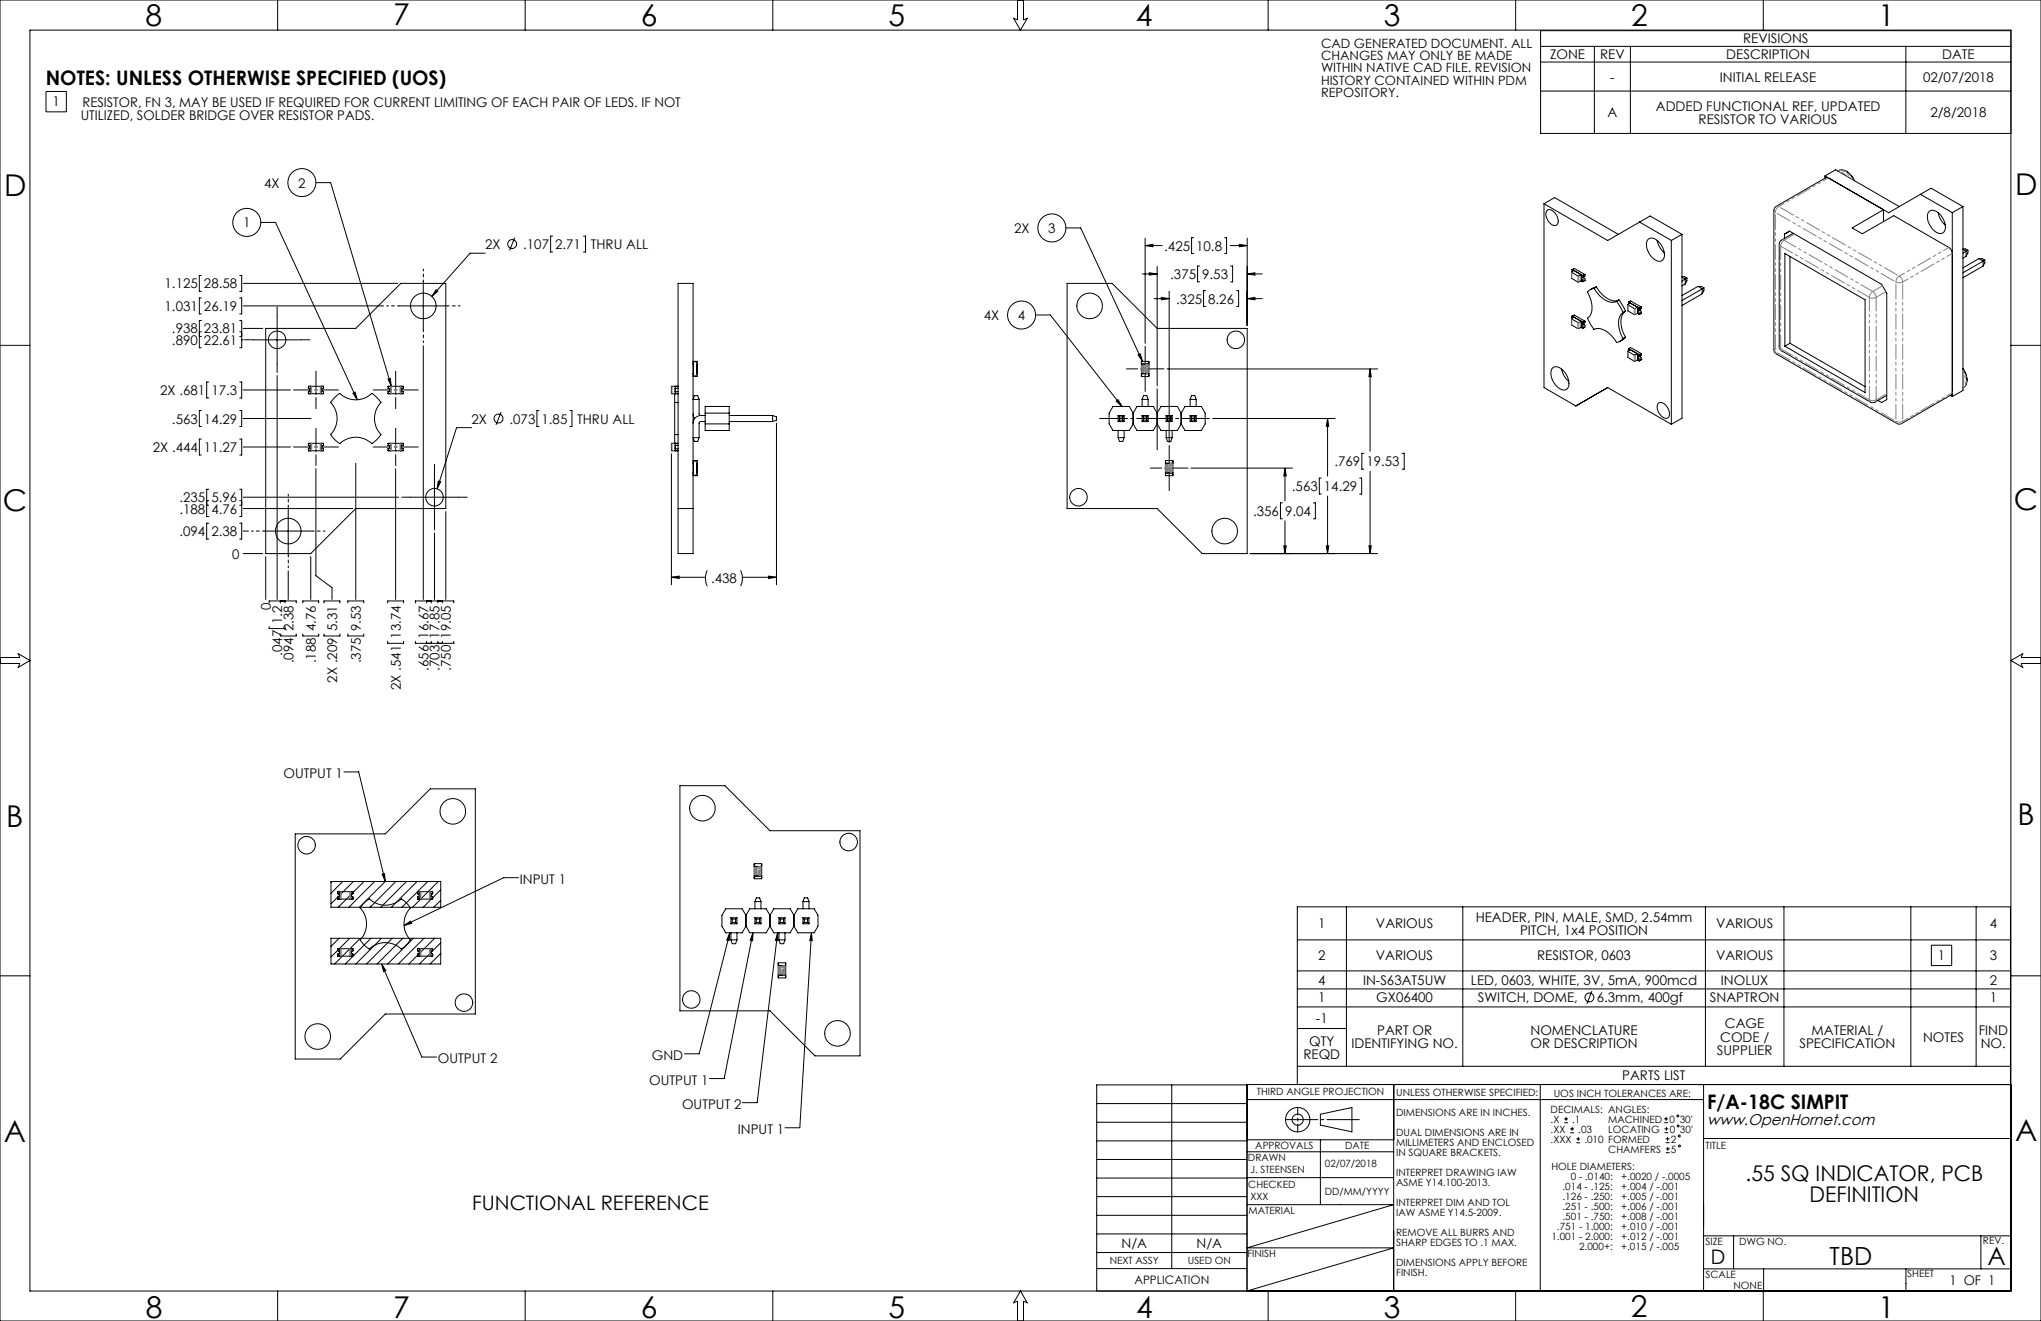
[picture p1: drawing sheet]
<svg xmlns="http://www.w3.org/2000/svg" width="864mm" height="559mm" viewBox="0 0 864 559" stroke-linecap="round" stroke-linejoin="round" font-family="sans-serif">
<defs><g id="words">
<g font-size="12.7">
<text x="61.6" y="10.9">8</text>
<text x="166.3" y="10.6">7</text>
<text x="271.1" y="10.9">6</text>
<text x="375.9" y="10.9">5</text>
<text x="480.7" y="10.9">4</text>
<text x="585.5" y="10.9">3</text>
<text x="690.2" y="10.8">2</text>
<text x="794.7" y="10.9">1</text>
<text x="1.7" y="83">D</text>
<text x="852.6" y="82.4">D</text>
<text x="852.2" y="215.7">C</text>
<text x="1.1" y="216.3">C</text>
<text x="2.7" y="349.7">B</text>
<text x="853.7" y="349.1">B</text>
<text x="1.6" y="483">A</text>
<text x="852.6" y="482.5">A</text>
<text x="61.7" y="557.6">8</text>
<text x="166.4" y="557.6">7</text>
<text x="271.2" y="557.6">6</text>
<text x="375.9" y="557.5">5</text>
<text x="480.7" y="557.6">4</text>
<text x="585.5" y="557.6">3</text>
<text x="690.1" y="557.2">2</text>
<text x="794.7" y="557.6">1</text>
</g>
<g font-size="10.6">
<text x="774.2" y="535.2">TBD</text>
<text x="840.9" y="535.3">A</text>
</g>
<g font-size="9.2">
<text x="738.6" y="499.5">.55 SQ INDICATOR, PCB</text>
<text x="765.7" y="508.6">DEFINITION</text>
</g>
<g font-size="8.5">
<text x="19.4" y="35.8">NOTES: UNLESS OTHERWISE SPECIFIED (UOS)</text>
<text x="722.4" y="469.1">F/A-18C SIMPIT</text>
<text x="199.7" y="511.8">FUNCTIONAL REFERENCE</text>
<text x="723.9" y="534.7">D</text>
</g>
<text font-size="6.6" x="722.4" y="475.9">www.OpenHornet.com</text>
<g font-size="5.6">
<text x="737.6" y="18.4">REVISIONS</text>
<text x="655.9" y="25">ZONE</text>
<text x="677" y="25">REV</text>
<text x="730.4" y="25">DESCRIPTION</text>
<text x="821.8" y="25">DATE</text>
<text x="681.3" y="34.5">-</text>
<text x="727.7" y="34.5">INITIAL RELEASE</text>
<text x="813.7" y="34.5">02/07/2018</text>
<text x="22.2" y="45">1</text>
<text x="34.9" y="45.1">RESISTOR, FN 3, MAY BE USED IF REQUIRED FOR CURRENT LIMITING OF EACH PAIR OF LEDS. IF NOT</text>
<text x="700.6" y="46.8">ADDED FUNCTIONAL REF, UPDATED</text>
<text x="34.2" y="50.8">UTILIZED, SOLDER BRIDGE OVER RESISTOR PADS.</text>
<text x="680.2" y="49.6">A</text>
<text x="718.7" y="52.4">RESISTOR TO VARIOUS</text>
<text x="816.8" y="49.6">2/8/2018</text>
<text x="111.8" y="79.5">4X</text>
<text x="126.2" y="79.4">2</text>
<text x="102.9" y="96.2">1</text>
<text x="429.1" y="98.6">2X</text>
<text x="443.5" y="98.5">3</text>
<text x="205.3" y="105.4">2X</text>
<text x="221.4" y="105.4">.107</text>
<text x="234.9" y="105.4">2.71</text>
<text x="250" y="105.4">THRU ALL</text>
<text x="492.6" y="106">.425</text>
<text x="506.1" y="106">10.8</text>
<text x="495.2" y="118">.375</text>
<text x="508.7" y="118">9.53</text>
<text x="69.6" y="122">1.125</text>
<text x="86.3" y="122">28.58</text>
<text x="69.6" y="131.5">1.031</text>
<text x="86.3" y="131.5">26.19</text>
<text x="497.7" y="128.5">.325</text>
<text x="511.2" y="128.5">8.26</text>
<text x="416.3" y="135.5">4X</text>
<text x="430.7" y="135.4">4</text>
<text x="72.8" y="141.1">.938</text>
<text x="86.3" y="141.1">23.81</text>
<text x="72.8" y="145.9">.890</text>
<text x="86.3" y="145.9">22.61</text>
<text x="67.8" y="167.1">2X .681</text>
<text x="89.4" y="167.1">17.3</text>
<text x="72.8" y="179.2">.563</text>
<text x="86.3" y="179.2">14.29</text>
<text x="199.5" y="179.2">2X</text>
<text x="215.6" y="179.2">.073</text>
<text x="229.1" y="179.2">1.85</text>
<text x="244.2" y="179.2">THRU ALL</text>
<text x="64.7" y="191.2">2X .444</text>
<text x="86.3" y="191.2">11.27</text>
<text x="564.7" y="197.3">.769</text>
<text x="578.2" y="197.3">19.53</text>
<text x="546.7" y="207.8">.563</text>
<text x="560.2" y="207.8">14.29</text>
<text x="75.9" y="212.5">.235</text>
<text x="89.4" y="212.5">5.96</text>
<text x="75.9" y="217.3">.188</text>
<text x="89.4" y="217.3">4.76</text>
<text x="530.2" y="218.2">.356</text>
<text x="543.7" y="218.2">9.04</text>
<text x="75.9" y="226.8">.094</text>
<text x="89.4" y="226.8">2.38</text>
<text x="98.3" y="236.3">0</text>
<text x="300.9" y="246.8">.438</text>
<text x="114.6" y="258.2" transform="rotate(-90 114.6 258.2)">0</text>
<text x="119.4" y="263.9" transform="rotate(-90 119.4 263.9)">1.2</text>
<text x="124.1" y="267.1" transform="rotate(-90 124.1 267.1)">2.38</text>
<text x="133.6" y="267.1" transform="rotate(-90 133.6 267.1)">4.76</text>
<text x="142.6" y="267.1" transform="rotate(-90 142.6 267.1)">5.31</text>
<text x="152.7" y="267.1" transform="rotate(-90 152.7 267.1)">9.53</text>
<text x="169.6" y="270.2" transform="rotate(-90 169.6 270.2)">13.74</text>
<text x="181.3" y="270.2" transform="rotate(-90 181.3 270.2)">16.67</text>
<text x="186" y="270.2" transform="rotate(-90 186 270.2)">17.85</text>
<text x="190.8" y="270.2" transform="rotate(-90 190.8 270.2)">19.05</text>
<text x="119.4" y="277.5" transform="rotate(-90 119.4 277.5)">.047</text>
<text x="124.1" y="280.6" transform="rotate(-90 124.1 280.6)">.094</text>
<text x="133.6" y="280.6" transform="rotate(-90 133.6 280.6)">.188</text>
<text x="152.7" y="280.6" transform="rotate(-90 152.7 280.6)">.375</text>
<text x="181.3" y="283.7" transform="rotate(-90 181.3 283.7)">.656</text>
<text x="186" y="283.7" transform="rotate(-90 186 283.7)">.703</text>
<text x="190.8" y="283.7" transform="rotate(-90 190.8 283.7)">.750</text>
<text x="142.6" y="288.7" transform="rotate(-90 142.6 288.7)">2X .209</text>
<text x="169.6" y="291.8" transform="rotate(-90 169.6 291.8)">2X .541</text>
<text x="119.9" y="329.2">OUTPUT 1</text>
<text x="219.9" y="373.8">INPUT 1</text>
<text x="624.4" y="389.9">HEADER, PIN, MALE, SMD, 2.54mm</text>
<text x="557.8" y="392.7">1</text>
<text x="582.2" y="392.7">VARIOUS</text>
<text x="643.2" y="395.5">PITCH, 1x4 POSITION</text>
<text x="726.1" y="392.7">VARIOUS</text>
<text x="841.9" y="392.7">4</text>
<text x="557.8" y="406.2">2</text>
<text x="582.2" y="406.2">VARIOUS</text>
<text x="650.4" y="406.2">RESISTOR, 0603</text>
<text x="726.1" y="406.2">VARIOUS</text>
<text x="820" y="406.1">1</text>
<text x="841.9" y="406.2">3</text>
<text x="557.8" y="416.6">4</text>
<text x="576.7" y="416.6">IN-S63AT5UW</text>
<text x="622.4" y="416.6">LED, 0603, WHITE, 3V, 5mA, 900mcd</text>
<text x="728.2" y="416.6">INOLUX</text>
<text x="841.9" y="416.6">2</text>
<text x="557.8" y="424.1">1</text>
<text x="582.3" y="424.1">GX06400</text>
<text x="625.3" y="424.1">SWITCH, DOME,</text>
<text x="675.6" y="424.1">6.3mm, 400gf</text>
<text x="723.5" y="424.1">SNAPTRON</text>
<text x="841.9" y="424.1">1</text>
<text x="556.8" y="432.6">-1</text>
<text x="582.7" y="437.8">PART OR</text>
<text x="647.6" y="437.8">NOMENCLATURE</text>
<text x="729.9" y="435">CAGE</text>
<text x="766.5" y="437.8">MATERIAL /</text>
<text x="837.2" y="437.8">FIND</text>
<text x="554" y="442.4">QTY</text>
<text x="571.8" y="443.4">IDENTIFYING NO.</text>
<text x="647.6" y="443.4">OR DESCRIPTION</text>
<text x="727.8" y="440.6">CODE /</text>
<text x="761.4" y="443.4">SPECIFICATION</text>
<text x="813.7" y="440.6">NOTES</text>
<text x="838.1" y="443.4">NO.</text>
<text x="185.3" y="449.7">OUTPUT 2</text>
<text x="275.8" y="448.4">GND</text>
<text x="551.5" y="448">REQD</text>
<text x="726.5" y="446.3">SUPPLIER</text>
<text x="274.7" y="459">OUTPUT 1</text>
<text x="686.4" y="457">PARTS LIST</text>
<text x="288.6" y="469.2">OUTPUT 2</text>
<text x="312.2" y="479.8">INPUT 1</text>
<text x="474.5" y="528">N/A</text>
<text x="506.3" y="528">N/A</text>
<text x="824.9" y="543.4">1 OF 1</text>
</g>
<g font-size="5.4">
<text x="559" y="20.1">CAD GENERATED DOCUMENT. ALL</text>
<text x="559" y="25.4">CHANGES MAY ONLY BE MADE</text>
<text x="559" y="30.6">WITHIN NATIVE CAD FILE. REVISION</text>
<text x="559" y="35.9">HISTORY CONTAINED WITHIN PDM</text>
<text x="559" y="41.1">REPOSITORY.</text>
</g>
<text font-size="4.9" x="480" y="543.2">APPLICATION</text>
<g font-size="4.2">
<text x="531.8" y="463.4">THIRD ANGLE PROJECTION</text>
<text x="590.8" y="463.6">UNLESS OTHERWISE SPECIFIED:</text>
<text x="657.4" y="463.9">UOS INCH TOLERANCES ARE:</text>
<text x="590.8" y="472.1">DIMENSIONS ARE IN INCHES.</text>
<text x="656.1" y="470.7">DECIMALS: ANGLES:</text>
<text x="656.1" y="474.9">.X</text>
<text x="656.1" y="479.2">.XX</text>
<text x="665.2" y="474.9">.1</text>
<text x="667.8" y="479.2">.03</text>
<text x="680.5" y="479.1">LOCATING</text>
<text x="680.5" y="474.9">MACHINED</text>
<text x="706.4" y="474.9">0</text>
<text x="706.5" y="479.1">0</text>
<text x="710.7" y="474.9">30'</text>
<text x="710.8" y="479.1">30'</text>
<text x="531.1" y="486">APPROVALS</text>
<text x="569.2" y="486">DATE</text>
<text x="590.8" y="480.6">DUAL DIMENSIONS ARE IN</text>
<text x="590.8" y="484.8">MILLIMETERS AND ENCLOSED</text>
<text x="656.1" y="483.4">.XXX</text>
<text x="670.4" y="483.4">.010 FORMED</text>
<text x="707" y="483.3">2</text>
<text x="721.6" y="485.9">TITLE</text>
<text x="528" y="491.2">DRAWN</text>
<text x="590.8" y="489">IN SQUARE BRACKETS.</text>
<text x="680.5" y="487.6">CHAMFERS</text>
<text x="707" y="487.6">5</text>
<text x="529.2" y="496.2">J. STEENSEN</text>
<text x="560.6" y="493.7">02/07/2018</text>
<text x="590.8" y="497.5">INTERPRET DRAWING IAW</text>
<text x="656.4" y="494.8">HOLE DIAMETERS:</text>
<text x="528.2" y="502.7">CHECKED</text>
<text x="590.8" y="501.7">ASME Y14.100-2013.</text>
<text x="661.1" y="503.2">.014 - .125:</text>
<text x="664.6" y="499">0 - .0140:</text>
<text x="686" y="499">+.0020 / -.0005</text>
<text x="686" y="503.2">+.004 / -.001</text>
<text x="529.2" y="507.7">XXX</text>
<text x="560.6" y="505.4">DD/MM/YYYY</text>
<text x="661.1" y="507.5">.126 - .250:</text>
<text x="686" y="507.5">+.005 / -.001</text>
<text x="528.3" y="513.4">MATERIAL</text>
<text x="590.8" y="510.2">INTERPRET DIM AND TOL</text>
<text x="590.8" y="514.4">IAW ASME Y14.5-2009.</text>
<text x="661.1" y="511.7">.251 - .500:</text>
<text x="661.1" y="515.9">.501 - .750:</text>
<text x="686" y="511.7">+.006 / -.001</text>
<text x="686" y="515.9">+.008 / -.001</text>
<text x="658.8" y="520.2">.751 - 1.000:</text>
<text x="686" y="520.2">+.010 / -.001</text>
<text x="590.8" y="522.9">REMOVE ALL BURRS AND</text>
<text x="590.8" y="527.1">SHARP EDGES TO .1 MAX.</text>
<text x="656.4" y="524.4">1.001 - 2.000:</text>
<text x="686" y="524.4">+.012 / -.001</text>
<text x="721.6" y="526.5">SIZE</text>
<text x="735.8" y="526.5">DWG NO.</text>
<text x="839" y="526.4">REV.</text>
<text x="527.8" y="531.8">FINISH</text>
<text x="668.2" y="528.6">2.000+:</text>
<text x="686" y="528.6">+.015 / -.005</text>
<text x="469.5" y="534.8">NEXT ASSY</text>
<text x="502.6" y="534.8">USED ON</text>
<text x="590.8" y="535.6">DIMENSIONS APPLY BEFORE</text>
<text x="590.8" y="539.8">FINISH.</text>
<text x="721.6" y="540.5">SCALE</text>
<text x="733.5" y="545.3">NONE</text>
<text x="807" y="540.3">SHEET</text>
</g>
</g></defs>
<g fill="none" stroke="#000" stroke-width=".42">
<path d="M0 0h863.6v558.8h-863.6zM12.7 12.7h838.2v533.4h-838.2zM117.5 0v12.7M222.2 0v12.7M327 0v12.7M430.5 0v8.4l-1.7-.7 3 5 2.9-5-1.6 .7v-8.4M536.6 0v12.7M641.3 0v12.7M651.9 19.6h199M674.6 19.6v36.8M689.9 19.6v36.8M746.1 0v12.7"/>
<path d="M806.4 19.6v36.8M850.9 13h-199v43.4h199M19.5 38.7h8.6v8.6h-8.6zM651.9 38.5h199M651.9 26.2h199M133.7 77.3h6.2l25.7 86.1M772.2 74.4v1M772.2 74.4l26.9 15.6 13.5-7.8M772.2 74.4l4.5-2.6 26.9 15.6M773.6 75.2l-1-.1-21 12.2-1 1.2v59.5l.3 1 .7 .7 51.7 29.7 1.1-.1 21.2-12.3 .5-.9M779.7 71.9h-1.2l-.9 .5M779.9 71.9a7.3 7.3 0 0 1 4.6 4.4"/>
<path d="M781 72.3l1.8 1.3 1.8 2.8M110.3 94.1h6.3l34.6 75M233.8 99.9h-.8v6.7h.8M246.9 99.9h.9v6.7h-.9M451 96.4h6.3l26.1 56.5M653.3 86.2v77.7l13.5 7.8 13.5-7.8M653.3 86.2l27 15.5 13.4-7.8M653.3 86.2l4.5-2.6 26.9 15.5M654.5 89.1a2.53 2.53 0 0 1 3.7 1.3 3.8 3.8 0 0 1 .4 4.9 4.2 4.2 0 0 1-4.5-4.1v-1.2zM693.7 93.9l13.5 7.8M693.7 93.9l4.5-2.5 13.5 7.7M711.7 99.1l-4.5 2.6"/>
<path d="M711.7 99.1v77.8l-4.5 2.6M758.8 98.7l-4.9 2.8-1.1 1.5v43.9l.3 .8 .8 .7 37.5 21.7 1.5 .2 5.4-3M797 93.7v-5l-13.3 7.7 4.3 2.5 13.3-7.7 23.4 13.5a3.2 3.2 0 0 1 1.4 2.5M812.6 82.2l13.5 7.8M812.6 82.2l4.5-2.6 13.5 7.8M816.4 89.3a3.9 3.9 0 0 1 4.9 1.9 5.8 5.8 0 0 1 1 7.2 3.8 3.8 0 0 1-4.9-1.8 5.9 5.9 0 0 1-1-7.3zM820.1 90l1.3 3.2 1.7 2M826.1 90v77.7M830.6 87.4l-4.5 2.6M830.6 87.4v77.8l-4.5 2.5M85.2 116.5h-.9v6.8h.9M101.4 116.5h.9v6.8h-.9"/>
<path d="M102.9 119.9h65.4M179.1 119.2v20.4M205.3 107.1h-6.4l-16.2 18.3M217.8 100.5l-2.2 5.4M286.9 119.9h6.4v114.3h-6.4zM451.5 119.9h19.1l19 19h38.1v95.3h-19l-19.1-19.1h-38.1zM483.3 115.9h6.3M484.5 103.9l3.3-.5v1zM484.5 100.7v44.5M484.5 103.9h7.3M486.3 115.4l3.3 .5-3.3 .5zM489.6 112.7v50.5"/>
<path d="M505 100.5h-.8v6.7h.8M507.6 112.5h-.9v6.7h.9M518.2 100.5h.8v6.7h-.8M520.5 103.9h7.2M520.7 112.5h.8v6.7h-.8M524.4 103.4l3.3 .5-3.3 .5zM527.7 100.7v37M527.7 115.9h6.4M527.7 115.9l3.3-.5v1zM665 115.1v2.7l2.6 1.5 1.4-.5M665.2 114.1l.7 .3M665.2 114.1v.6"/>
<path d="M665.2 114v.1M665.2 114l4.5 2.6M665.2 114l.9-.5 4.5 2.6M665.9 114.4l-.9 .7 2.7 1.7 1.3-.6M665.9 114.4l3.1 1.8M669 116.2v2.6M669 116.2l.7 .5M669 116.2l.7 .4M669 118.7l.7 .5M669.7 117.3a.58 .58 0 0 0-.5 .6 .58 .58 0 0 0 .5 .6M669.7 117.3l-.2-.1a.76 .76 0 0 0 .2 1.3M669.7 116.6v.7"/>
<path d="M669.7 118.5v.7M670 117.2l.6 .8M670.1 117.1l.5 .9M670.6 118.7h.1M670.6 116.1v.7l-.9 .5M670.6 116.1v.1M670.6 118h.1M670.6 116.1l-.9 .5M670.6 118.7l-.9 .5M670.6 118v.6M670.6 116.2l-.9 .5M670.6 118.6l-.9 .5-.7-.4"/>
<path d="M670.6 118l-.9 .5M697.6 101a4.5 4.5 0 0 1 5.5 3 4.8 4.8 0 0 1 0 6.3 5 5 0 0 1-5.5-3.4 5 5 0 0 1 0-5.9zM701.2 101.7a9.2 9.2 0 0 0 3 5.2M707.2 101.7v77.8M711.7 117l1.1 .1 1 .5M711.7 117.3l1.4 .7M713.1 118l-1.4 .9M713.1 118v2.1M713.8 117.6l-.7 .4M713.8 117.6v1.2l-.7 1.3M755.1 100.9v-1.8l2.1-1.3 39 22.5 2.1 3.7v45.1l-2.1 1.2-1.6-.9M755.2 107.2l34 19.6v39.3l-34-19.7z"/>
<path d="M757.4 108.5v36.7M830.6 105.5l1.3 .8M830.6 105.3h1.1l1 .6M831.9 106.3l-1.3 .8M831.9 106.3v2.1M831.9 108.4l-1.3 .8M832.7 105.9l-.8 .4M832.7 105.9v1.1l-.8 1.4M837.3 109.4l1.8 1.1M837.3 109.4l-6.7 3.9M837.3 109.4l1.5 .1 1 .5M839.1 110.5l-8.5 4.9"/>
<path d="M839.1 110.5v2M839.1 112.5l-8.5 5M839.8 110v1.2l-.7 1.3M839.8 110l-.7 .5M85.2 126h-.9v6.8h.9M85.2 135.6h-.9v11.5h.9M101.4 126h.9v6.8h-.9M101.4 135.6h.9v11.5h-.9M102.9 129.4h59.4M102.9 138.9h8.3M112.4 138.9h38.1l19.1-19h19v95.2h-38.1l-19 19.1h-19.1zM117.3 133.6v20.3"/>
<path d="M168.9 129.4h20.4M184.5 122.6l.8 .6-2.6 2.2zM438.2 133.2h6.2l30.3 38.7M488.4 126.3h6.3M491.4 125.8l3.3 .5-3.3 .5zM494.7 123.2v64M510.1 122.9h-.8v6.8h.8M523.2 122.9h.9v6.8h-.9M527.7 126.3h6.4M527.7 126.3l3.3-.5v1zM665 134.8l.1 2.7 2.6 1.5 1.3-.5M665.2 133.7l.7 .4"/>
<path d="M665.2 133.7h.1M665.2 133.7v.7M665.2 134.4l.1 .1M665.2 133.7l4.5 2.6M665.2 133.7l.9-.5 4.5 2.6M665.9 134.1l-.9 .7 2.7 1.7 1.3-.6M665.9 134.1l3.1 1.8M669 135.9v2.6M669 136l.7 .3M669 138.4l.7 .5M669.7 137h.1M669.7 137l-.5 .3 .5 .9"/>
<path d="M669.7 138.2h.1M669.7 137v-.1a.62 .62 0 0 0-.6 .7 .62 .62 0 0 0 .6 .6M669.7 138.9h.1M669.7 136.3v.7M669.7 138.2v.7M670.1 136.8l.5 .9zM670.6 135.9h.1M670.6 135.8v.7l-.9 .5M670.6 137.7h.1M670.6 135.9l-.9 .4M670.6 137.7v.7l-.9 .5M670.6 137.7l-.9 .5"/>
<path d="M671.7 123.6a10.2 10.2 0 0 1 1 10l-1 1 2.7 4.7M671.7 123.5v.1M674.4 122l-1.5 .5-1.2 1M674.4 122h.1M674.4 139.3h.1M674.5 122a10.2 10.2 0 0 0 8.1 5.9l1.4-.4M674.5 139.3a7.3 7.3 0 0 1 8.1 3.5l1.4 2.1 1.2-.4 1.6-1.2M675.5 121.4l-2.6 1.1M675.5 121.4l-1.1 .6M675.5 121.4h.1M675.5 121.4a10.4 10.4 0 0 0 8.1 5.9l1.4-.4M675.5 121.4l-1 .6"/>
<path d="M684 127.5h.1M684 127.5l2.8 4.7M685 126.9l-1 .6M685 126.9h.1M685.1 126.9l2.7 4.7M685.1 126.9l-1.1 .6M686.8 132.3a6.4 6.4 0 0 0-1.5 7.6l1.5 3.4M686.8 132.2v.1M687.8 131.7a6.6 6.6 0 0 0-1.5 7.6l1.5 3.4M687.8 131.6l-1 .6M687.8 131.7l-1 .6M687.8 131.6v.1"/>
<path d="M688.8 128.9l.1 2.7 2.7 1.5 1.3-.6M689 127.8h.1M689 128.5h.1M689.1 127.8l.7 .4M689.1 127.8l-.1 .7M689.1 128.5l.1 .1M689.1 127.8l4.5 2.6M689.1 128.4l.1 .2M689.1 127.8l.8-.5 4.5 2.6M689.8 128.2l-1 .7 2.8 1.6 1.3-.5M689.8 128.2l3.8 2.2M692.9 130v2.5"/>
<path d="M692.9 130h.1M692.9 132.5l.7 .4M692.9 130l.7 .4M693.6 131.1l-.5 .3 .5 .9M693.6 131.1h.1M693.6 132.3h.1M693.6 131.1l-.1-.1a.62 .62 0 0 0-.6 .7 .62 .62 0 0 0 .7 .6M693.6 132.9h.1M693.6 130.4v.7M693.6 132.3v.6M693.9 130.9l.5 .9M694.4 129.9h.1"/>
<path d="M694.4 129.9v.7l-.8 .5M694.4 131.8h.1M694.4 129.9l-.8 .5M694.4 131.8v.7l-.8 .4M694.4 131.8l-.8 .5M713.1 120.1l-1.4 .8M718.4 121.1l1.8 1.1M718.4 121.1l-6.7 3.9M718.4 121.1l1.6 .1 1 .6M720.2 122.2l-8.5 4.9M720.2 122.2v2.1M720.2 124.3l-8.5 4.9"/>
<path d="M721 121.8l-.8 .4M721 121.8v1.1l-.8 1.4M0 146.1h12.7M84.3 140.4h.9M84.3 142.3h.9M101.4 140.4h.9M101.4 142.3h.9M102.1 143.8h.8M107.1 143.8h20.3M117.3 158.9v94.7M179.1 146.3v107.3M293.3 152.9h1.8v1.2"/>
<path d="M293.3 158h.1M293.3 154.1h.1M293.4 153h1.5v6.1h-1.5zM294.9 158h.2M294.9 154.1h.2M295.1 158v1.2h-1.8M295.1 154.1v3.9M481.5 150.1l1-.5 .9 3.3zM483 153.2l.1 .5 .6 .4M483 158h3.1M483 152.9h3.1v6.3h-3.1zM483 154.1h3.1"/>
<path d="M483.7 158l-.6 .4-.1 .5M485.4 158l.5 .3 .2 .6M486.1 153.2l-.2 .6-.5 .3M493.7 156.1h89.2M579.7 156.1v34.8M579.7 156.1l.5 3.2h-1zM656.8 155.8a2.96 2.96 0 0 1 4.3 .6 6.5 6.5 0 0 1 2 8.1 3.2 3.2 0 0 1-4.4-1.1 6.8 6.8 0 0 1-1.9-7.6zM660.8 156.1a8.6 8.6 0 0 0 3 5.3M687.8 142.7l-2.3 1.6M687.8 142.7h.1M687.8 142.7l-1 .6M688.8 148.6v2.6l2.7 1.6 1.4-.6"/>
<path d="M689 148.2h.1M689.1 147.5l.7 .4M689.1 147.5l4.5 2.6M689.1 148.2l.1 .1M689.1 147.5l-.1 .7M689.1 148.2h.1M689.1 147.5l.8-.5 4.5 2.6M689.8 147.9l-1 .8 2.7 1.5 1.4-.5M689.8 147.9l3.1 1.8M692.9 152.2h.1M692.9 149.7v2.5M692.9 149.7l.7 .4"/>
<path d="M692.9 149.7h.1M692.9 152.2l.7 .4M693.6 150.8l-.5 .3 .5 .8M693.6 150.8h.1M693.6 151.9h.1M693.6 150.7h-.1a.6 .6 0 0 0-.5 .7 .6 .6 0 0 0 .6 .5M693.6 150.1v.7M693.6 151.9v.7M693.9 150.6l.5 .9zM694.4 152.2h.1M694.4 149.6v.7l-.8 .5M694.4 149.6l-.8 .5"/>
<path d="M694.4 151.4h.1M694.4 151.4v.7M694.4 151.4l-.8 .5M694.4 152.1l-.8 .5M757.4 145.2l-2.2 1.2M757.4 145.2l31.8 18.3M830.6 155.9l1.5 3.1 .2 2.1M830.6 156.1a7.6 7.6 0 0 1 1.5 6.2M850.9 146.1h12.7M85.2 173.7h-.9v6.7h.9M88.3 161.6h-.8v6.7h.8M101.4 161.6h.9v6.7h-.9"/>
<path d="M101.4 173.7h.9v6.7h-.9M102.9 177h28.7M102.9 165h20M130.5 165.7v.8h5.3M130.5 164.3h.1M130.5 165.7h.1M130.5 164.3a.72 .72 0 0 1 .7 .7 .72 .72 0 0 1-.7 .7M131.5 163.4v3.1M135.8 163.4h-5.3v.9M135.8 163.4h1.1v.9M135.9 163.4v3.1M136.8 164.3a.72 .72 0 0 0-.7 .7 .72 .72 0 0 0 .7 .7"/>
<path d="M136.8 164.3h.1M136.8 165.7h.1M136.9 165.7v.8h-1.1M143.8 166.4l-2.2 1.7-1.7 2.2a9.8 9.8 0 0 1 0 13.5M143.8 166.4h.1M143.8 166.4a9.7 9.7 0 0 0 13.5 0M149.3 166.3l.9-.4 1 3.2zM157.3 166.4h.1M157.3 166.4l2.2 1.7 1.6 2.2a9.9 9.9 0 0 0 0 13.5M164.2 160.4l.9-.3 .5 3.3zM164.2 165.7v.8h1.1h5.3v-.8M164.2 164.3a.72 .72 0 0 1 .8 .7 .72 .72 0 0 1-.8 .7"/>
<path d="M164.2 165.7h.1M164.2 164.3h.1M165.2 163.4v3.1M165.6 163.4h-1.4v.9M165.6 163.4h5v.9M169.6 163.4v3.1M170.6 164.3a.72 .72 0 0 0-.7 .7 .72 .72 0 0 0 .7 .7M170.6 163.4h.1M170.6 166.5h.1M212 174.3l-2.1 5.4M228 173.7h-.8v6.7h.8M241.1 173.7h.9v6.7h-.9"/>
<path d="M285.5 170.3v13.5M285.5 166.5v3.8M285.5 170.3h1.4M285.5 170.3h.1M285.7 164.3v1.4M285.7 164.3h1.2M285.7 165.7h1.2M285.7 165.7v.8M285.7 163.4v.9M286.9 163.4h-2.8v3.1h2.8M293.3 175l.6 2M293.8 167.4h1.4l.6 1.5h-2.5z"/>
<path d="M295.8 168.9v6.1l.3 .6 .4 .2M296.5 175.8a3.3 3.3 0 0 0-3.2 3.2M296.5 175.8h1.9M298.4 178.3h-2l-.5 .5-.1 6.3M298.4 179.3h10.1M298.4 171.9h10.1v10.2h-10.1zM298.4 174.8h10.1M308.5 175.8h18.4M308.5 178.3h18.4M326.9 175.8v2.5M326.9 175.8l1.6 .6v1.3l-1.6 .6M328.5 179v68.4"/>
<path d="M472.3 169.7l.8-.6 1.6 2.8zM473.1 175.8h2.6M473.1 178.3h2.6M473.1 175.8l.6 .6M473.1 175.8v2.5M473.7 177.7h1.4M473.7 176.4h1.4M473.7 177.7l-.6 .6M473.7 176.4v1.3M475.1 177.7l.6 .6M475.1 176.4v1.3M475.7 175.8v2.5"/>
<path d="M475.7 175.8l-.6 .6M479.5 174.8l-1.7-2.9h-6.9l-1.6 2.9v4.5l1.6 2.8h6.9l1.7-2.8M479.5 174.8l1.6-2.9h6.9l1.6 2.9M479.5 179.3l1.6 2.8h6.9l1.6-2.8M479.5 174.8v4.5M483.3 175.8h2.5M483.3 178.3h2.5M483.3 168.9h2.5M483.3 168.9l.5-1.5h1.4l.6 1.5M483.3 168.9v3M483.3 175.8v2.5M483.3 175.8l.5 .6"/>
<path d="M483.8 177.7h1.4M483.8 176.4h1.4M483.8 176.4v1.3M483.8 177.7l-.5 .6M485.2 176.4v1.3M485.2 177.7l.6 .6M485.8 175.8l-.6 .6M485.8 168.9v3M485.8 175.8v2.5M489.6 174.8v4.5M489.6 174.8l1.6-2.9h7l1.6 2.9M489.6 179.3l1.6 2.8h7l1.6-2.8"/>
<path d="M493.4 175.8h2.6M493.4 178.3h2.6M493.4 175.8v2.5M493.4 175.8l.6 .6M494 177.7h1.4M494 176.4h1.4M494 177.7l-.6 .6M494 176.4v1.3M495.4 177.7l.6 .6M495.4 176.4v1.3M496 175.8v2.5M496 175.8l-.6 .6"/>
<path d="M499.8 174.8l1.6-2.9h6.9l1.6 2.9v4.5l-1.6 2.8h-6.9l-1.6-2.8M499.8 174.8v4.5M503.6 175.8h2.5M503.6 178.3h2.5M503.6 168.9h2.5M503.6 168.9l.6-1.5h1.4l.5 1.5M503.6 175.8l.6 .6M503.6 168.9v3M503.6 175.8v2.5M504.2 176.4v1.3M504.2 177.7h1.4M504.2 176.4h1.4"/>
<path d="M504.2 177.7l-.6 .6M505.6 176.4v1.3M505.6 177.7l.5 .6M506.1 175.8l-.5 .6M506.1 168.9v3M506.1 175.8v2.5M513.1 177h51.8M561.7 177v24.4M561.7 177l.5 3.3h-1zM680.3 163.9l26.9 15.6M680.3 163.9l-9 5.2M701.6 170.7a2.52 2.52 0 0 1 3.6 1.2 3.7 3.7 0 0 1 .5 4.9 4.1 4.1 0 0 1-4.5-4.1v-1.2z"/>
<path d="M825.2 167.3l.9 .4M830.9 163.9l-.3 .2M832.1 162.4l-1.2 1.5M85.2 185.7h-.9v6.8h.9M101.4 185.7h.9v6.8h-.9M102.9 189.1h20M130.5 189.8v.9h5.3M130.5 188.4h.1M130.5 188.4a.72 .72 0 0 1 .7 .7 .72 .72 0 0 1-.7 .7M130.5 189.8h.1M130.5 190.6h1M131.5 187.5v3.2"/>
<path d="M133.7 198.3v45.3l6.8 5v5M135.8 187.5h-5.3v.9M135.8 187.5l1.1 .1v.8M135.9 187.5v3.2M135.9 190.6h1M136.8 188.4a.72 .72 0 0 0-.7 .7 .72 .72 0 0 0 .7 .7M136.8 188.4h.1M136.8 189.8h.1M136.9 189.8l-.1 .9h-1M139.9 183.8l1.7 2.1 2.2 1.7M139.9 183.8h.1M143.8 187.6h.1"/>
<path d="M143.8 187.6a9.8 9.8 0 0 1 13.5 0M150.5 196v57.6M157.3 187.6h.1M161.1 183.8l-1.6 2.1-2.2 1.7M161.1 183.8h.1M164.2 188.4v-.9l6.4 .1v.8M164.2 189.8v.9l6.4-.1M164.2 188.4a.72 .72 0 0 1 .8 .7 .72 .72 0 0 1-.8 .7M164.2 188.4h.1M164.2 189.8h.1M164.2 190.6h1M165.2 187.5v3.2"/>
<path d="M167.4 198.3v55.3M169.6 187.5v3.2M170.6 188.4a.72 .72 0 0 0-.7 .7 .72 .72 0 0 0 .7 .7M170.6 189.8v.8h-1M170.6 187.5v.1M199.5 180.9h-6.3l-8.2 25.9M284.1 191.9v55.5M285.5 183.8v3.7M285.5 183.8h1.4M285.5 183.8h.1M285.7 188.4v1.4M285.7 188.4h1.2"/>
<path d="M285.7 189.8h1.2M285.7 190.6h1.2M285.7 189.8v.9M285.7 187.5v.9M286.9 187.6l-2.8-.1v3.2h2.8M293.3 194.8h1.8v1.2M293.3 196h.1M293.3 185.1h2.5l-.6 1.6h-1.4zM293.4 194.9h1.5v6.2h-1.5zM294.9 196h.2M295.1 196v4M473.1 185.1h2.6"/>
<path d="M473.1 185.1l.6 1.6h1.4l.6-1.6M473.1 182.1v3M475.7 182.1v3M493.1 195.2l.2 .6 .6 .2M493.1 194.8h3.2v6.4h-3.2zM493.1 196h3.2M493.4 185.1h2.6M493.4 185.1l.6 1.6h1.4l.6-1.6M493.4 182.1v3M496 182.1v3M496.3 195.2l-.2 .6-.6 .2M503.9 198h43"/>
<path d="M543.7 198l.5 3.3h-1zM543.7 198v13.9M577.1 191.8h-.9v6.7h.9M579.7 199.4v34.8M593.3 191.8h.8v6.7h-.8M87.5 211.8h.8M87.5 213.7h.8M88.3 207h-.8v11.5h.8M101.4 207h.9v11.5h-.9M101.4 211.8h.9M101.4 213.7h.9M102.9 210.3h65.8"/>
<path d="M102.9 215.1h46.4M122 214.5v20.3M173.7 210.3h20.3M183.8 200.2v20.3M185.5 203.5l.9 .3-1.4 3zM188.6 216.4v37.2M286.9 215.1h6.4M293.3 200h.1M294.9 200h.2M295.1 200v1.2h-1.8M493.1 200h3.2M493.9 200l-.6 .2-.2 .6"/>
<path d="M495.5 200l.6 .2 .2 .6M542.6 212.7h-.8v6.8h.8M555.7 212.7h.9v6.8h-.9M559.1 202.2h-.9v6.8h.9M561.7 209.8v24.4M575.3 202.2h.9v6.8h-.9M88.3 221.3h-.8v6.7h.8M101.4 221.3h.9v6.7h-.9M102.9 224.6h2.2M102.9 234.2h8.3M111.8 224.6h20.3M112.4 235.4v18.2"/>
<path d="M131.5 235.4v18.2M183.8 225.5v28.1M529 234.2h53.9M543.2 230.9h1l-.5 3.3zM543.7 220.3v13.9M561.2 230.9h1l-.5 3.3zM579.2 230.9h1l-.5 3.3zM113.9 255.1v-.9h11.4v.9M118.6 254.2v.9M120.6 254.2v.9M122 241.5v12.1M128.1 255.1v-.9h6.8v.9"/>
<path d="M137.1 255.1v-.9h6.7v.9M147.2 255.1v-.9h6.7v.9M164 255.1v-.9h6.8v.9M175.8 255.1v-.9h16.2v.9M180.5 254.2v.9M182.5 254.2v.9M185.3 254.2v.9M187.2 254.2v.9M284.1 244.2h14.4M284.1 244.2l3.3-.5v1zM299.3 241.3a7.6 7.6 0 0 0 0 6.7M313.3 241.3a7.6 7.6 0 0 1 0 6.7"/>
<path d="M314.1 244.2h14.4M325.2 243.7l3.3 .5-3.3 .5zM0 278.1h8.3l-.7-1.6 5.1 2.9-5.1 3 .7-1.7h-8.3M113.9 265v.9h6.7v-.9M118.6 268.1v.9h6.7v-.9M128.1 268.1v.9h6.8v-.9M137.1 268.1v.9h6.7v-.9M147.2 268.1v.9h6.7v-.9M164 271.3v.8h6.8v-.8M175.8 271.3v.8h16.2v-.8M180.5 271.3v.8M182.5 271.3v.8"/>
<path d="M185.3 271.3v.8M187.2 271.3v.8M863.6 278.1h-8.4l.7-1.6-5 2.9 5 3-.7-1.7h8.4M145.5 326.5h6.3l11.2 46.4M287.7 332.4h19l19.1 19h38.1v95.3h-19.1l-19-19.1h-38.1zM124.9 352.7h38.1l19.1-19h19v95.2h-38.1l-19 19.1h-19.1zM140.1 372.9h46.4v10.9h-46.4zM140.5 372.9l-.4 .5M143 378.1a.71 .71 0 0 1 .7 .7 .71 .71 0 0 1-.8 .7v.8h5.4M143 378a.74 .74 0 0 1 .7 .8 .74 .74 0 0 1-.7 .7M143 377.2h.1M144 377.2v3.1"/>
<path d="M145 372.9l-4.9 5M148.3 377.2h-5.4l.1 .9M148.3 377.2h1.1v.9M148.3 377.2v3.1M149.3 378.1a.71 .71 0 0 0-.7 .7 .71 .71 0 0 0 .7 .7M149.3 378a.74 .74 0 0 0-.7 .8 .74 .74 0 0 0 .7 .7M149.3 378.1h.1M149.3 379.5h.1M149.4 379.5v.8h-1.1M149.5 372.9l-9.4 9.4M154 372.9l-10.9 10.9M158.5 372.9l-10.9 10.9"/>
<path d="M161.7 369.8l1-.2 .3 3.3zM163 372.9l-10.9 10.9M167.5 372.9l-10.9 10.9M172 372.9l-10.9 10.9M176.5 372.9l-10.9 10.9M176.7 379.5v.8h1.1M176.7 378.1h.1M176.7 379.5h.1M176.7 378.1a.71 .71 0 0 1 .7 .7 .71 .71 0 0 1-.7 .7M176.7 378a.74 .74 0 0 1 .8 .8 .74 .74 0 0 1-.8 .7M177.7 377.2v3.1M177.8 377.2h4.2"/>
<path d="M177.8 377.2h-1.1v.9M181 372.9l-10.9 10.9M182 377.2h1.1v.9M182.1 377.2v3.1M183.1 378.1a.71 .71 0 0 0-.7 .7 .71 .71 0 0 0 .7 .7M183.1 378a.74 .74 0 0 0-.8 .8 .74 .74 0 0 0 .8 .7M183.1 378.1h.1M183.1 379.5h.1M183.1 379.5v.8h-1.1M185.5 372.9l-10.9 10.9M186.5 376.4l-7.4 7.4M219.4 371.3h-6.3l-42.1 20.2"/>
<path d="M319.1 365.7l.2 .6 .6 .2M319.1 365.3h3.2v6.4h-3.2zM319.1 370.5h3.2M319.1 366.5h3.2M319.9 370.5l-.6 .3-.2 .5M321.5 370.5l.7 .4 .1 .4M322.3 365.7l-.2 .6-.6 .2M140.1 396.9h46.4v10.9h-46.4zM143 380.3h.1M143.5 396.9l-3.4 3.4M148 396.9l-7.9 7.9M152.4 397.6l1.7 2.1 2.1 1.8"/>
<path d="M152.4 397.6h.1M152.5 396.9l-10.9 10.9M156.2 380.2l-2.1 1.7-1.7 2.1a9.9 9.9 0 0 1 0 13.6M156.2 380.2h.1M156.3 380.2a9.8 9.8 0 0 0 13.5 0M157 396.9l-10.9 10.9M161.4 396.9l-10.8 10.9M165.9 396.9l-10.9 10.9M169.8 380.2h.1M169.8 380.2l2.1 1.7 1.7 2.1a9.9 9.9 0 0 0 0 13.6M170.4 396.9l-10.8 10.9M171 391.5l2.7-1.9 .5 1z"/>
<path d="M173.6 397.6l-1.7 2.1-2.1 1.8M173.6 397.6h.1M174.9 396.9l-10.9 10.9M177.8 380.3h4.2M179.4 396.9l-10.9 10.9M183.9 396.9l-10.9 10.9M186.5 380.9l-2.9 2.9M186.5 398.8l-9 9M308.8 394.6l-.3 3.3-1-.2zM308.8 394.6l-13 51.2h-6.2M309.3 397.6h2.5M309.3 388.2h2.5"/>
<path d="M309.3 390.8h2.5M309.3 388.2l.5 .6M309.3 388.2v2.6M309.3 394.6v3M309.3 397.6l.5 1.6h1.5l.5-1.6M309.8 390.2h1.5M309.8 388.8h1.5M309.8 390.2l-.5 .6M309.8 388.8v1.4M311.3 390.2l.5 .6M311.3 388.8v1.4M311.8 388.2l-.5 .6"/>
<path d="M311.8 388.2v2.6M311.8 394.6v3M315.6 387.2l-1.6-2.8h-6.9l-1.6 2.8v4.6l1.6 2.8h6.9l1.6-2.8M315.6 391.8l1.7 2.8h6.9l1.6-2.8M315.6 387.2l1.7-2.8h6.9l1.6 2.8M315.6 387.2v4.6M318.6 394.6l-.1 3.3-1-.2zM318.6 394.6l-12.2 61.6h-6.2M319.4 388.2h2.6M319.4 390.8h2.6M319.4 381.4h2.6M319.4 381.4l.6-1.6h1.4l.6 1.6"/>
<path d="M319.4 381.4v3M319.4 388.2v2.6M319.4 388.2l.6 .6M320 390.2h1.4M320 388.8h1.4M320 388.8v1.4M320 390.2l-.6 .6M321.4 388.8v1.4M321.4 390.2l.6 .6M322 388.2l-.6 .6M322 381.4v3M322 388.2v2.6"/>
<path d="M325.8 391.8l1.6 2.8h6.9l1.7-2.8M325.8 387.2v4.6M325.8 387.2l1.6-2.8h6.9l1.7 2.8M329 394.6l.1 3.3-1-.1zM329 394.6l-8.6 71.8h-6.3M329.6 397.6h2.5M329.6 388.2h2.5M329.6 390.8h2.5M329.6 397.6l.6 1.6h1.4l.5-1.6M329.6 388.2l.6 .6M329.6 388.2v2.6M329.6 394.6v3"/>
<path d="M330.2 390.2h1.4M330.2 388.8h1.4M330.2 390.2l-.6 .6M330.2 388.8v1.4M331.6 390.2l.5 .6M331.6 388.8v1.4M332.1 388.2l-.5 .6M332.1 388.2v2.6M332.1 394.6v3M336 387.2l1.6-2.8h6.9l1.6 2.8v4.6l-1.6 2.8h-6.9l-1.6-2.8M336 387.2v4.6M339.8 388.2l.5 .6"/>
<path d="M339.8 388.2h2.5M339.8 381.4v3M339.8 388.2v2.6M339.8 390.8h2.5M339.8 381.4h2.5M339.8 381.4l.5-1.6h1.4l.6 1.6M340.3 390.2h1.4M340.3 388.8v1.4M340.3 388.8h1.4M340.3 390.2l-.5 .6M341.7 388.8v1.4M341.7 390.2l.6 .6"/>
<path d="M342.3 388.2l-.6 .6M342.3 381.4v3M342.3 388.2v2.6M343.4 394.6l-5 82.5h-6.3M343.4 394.6l.3 3.3-1-.1zM548.9 397.6h301.8M569.7 383.6v67.5M618.9 383.6v67.5M721.6 383.6v67.5M754.8 383.6v67.5M808.5 383.6v67.5M817.2 399.8h8.6v8.6h-8.6z"/>
<path d="M836.2 383.6v67.5M0 412.8h12.7M143 404.4l5.3 .1M143 402.2a.71 .71 0 0 1 .7 .7 .71 .71 0 0 1-.7 .7M143 402.2a.74 .74 0 0 1 .7 .7 .74 .74 0 0 1-.7 .7M143 403.6l-.1 .8h1.1M143 401.3v.1M144 401.3v3.2M148.3 401.3l-5.4 .1 .1 .8M148.3 401.3l1.1 .1v.8M148.3 401.3v3.2M148.3 404.4h1.1"/>
<path d="M149.3 402.2a.71 .71 0 0 0-.7 .7 .71 .71 0 0 0 .7 .7M149.3 402.2a.74 .74 0 0 0-.7 .7 .74 .74 0 0 0 .7 .7M149.3 402.2h.1M149.3 403.6h.1M149.4 403.6l-.1 .9h-1M156.2 401.5h.1M156.3 401.5a9.7 9.7 0 0 1 13.5 0M161.5 407.8l17 39.3h6.3M161.5 407.8l1.7 2.8-.9 .4zM169.8 401.5h.1M176.7 403.6v.9h1.1M176.7 402.2h.1"/>
<path d="M176.7 403.6h.1M176.7 404.4h1M176.7 402.2a.71 .71 0 0 1 .7 .7 .71 .71 0 0 1-.7 .7M176.7 402.2a.74 .74 0 0 1 .8 .7 .74 .74 0 0 1-.8 .7M177.7 401.3v3.2M177.8 401.3h4.2M177.8 404.5h4.2M177.8 401.3l-1.1 .1v.8M182 401.3l1.1 .1v.8M182.1 401.3v3.2M182.1 404.4h1M183.1 402.2a.71 .71 0 0 0-.7 .7 .71 .71 0 0 0 .7 .7"/>
<path d="M183.1 402.2a.74 .74 0 0 0-.8 .7 .74 .74 0 0 0 .8 .7M183.1 402.2h.1M183.1 403.6h.1M183.1 403.6v.9h-1.1M186.5 403.3l-4.5 4.5M329.3 407.7l.2 .5 .6 .3M329.3 407.3h3.2v6.4h-3.2zM329.3 412.5h3.2M329.3 408.5h3.2M330.1 412.5l-.6 .2-.2 .6M331.7 412.5l.7 .3 .1 .5M332.5 407.7l-.1 .4-.7 .4"/>
<path d="M548.9 410.7h301.8M548.9 418.3h301.8M673.6 419.2l-2.2 5.4M850.9 412.8h12.7M548.9 425.9h301.8M548.9 435.1h20.8M495.8 458.9v77.7M527.6 458.9h-63.6v87.2M548.9 458.8v-75.2h301.8v75.2M548.9 451.1h301.8M589.7 458.8h.1M589.7 458.8v87.3"/>
<path d="M651.7 458.8h.1M651.7 458.8v87.3M720.8 458.8v87.3M850.9 458.8h-323.2v87.3l62-18.2h-62l62-18.3h-62M464 466.8h63.6M464 474.7h63.6M527.7 465.1h193.1M558.7 471.3l13.3-2.8v10.3l-13.3-2.9zM661.8 474.9h1.7M661.8 473.3h1.7M662.7 472.5v1.6M664.4 479.2h1.6"/>
<path d="M664.4 477.6h1.6M665.2 476.7v1.7M704.2 474.9h1.6M704.2 473.3h1.6M704.3 479.1h1.6M704.3 477.5h1.6M705 472.5v1.6M705.1 476.7v1.6M464 482.6h63.6M464 490.5h63.6M464 498.3h63.6M527.7 482.1h62"/>
<path d="M527.7 487.2h62M527.7 498.2h62M558.7 482.1v27.5M667 483.4h1.6M667 481.8h1.6M667.8 481v1.6M704.8 483.4h1.6M704.8 481.8h1.6M704.8 487.6h1.7M704.8 486h1.7M705.6 480.9v1.7M705.7 485.2v1.6"/>
<path d="M720.8 481.6h130.1M464 506.2h63.6M464 514.1h63.6M464 522h63.6M464 529.8h63.6M464 536.6h63.6M720.8 536.8h130.1M720.8 522.8h130.1M733.5 522.8v14M746.2 536.8v9.3M806.5 536.8v9.3M838.2 522.8v14"/>
<path d="M117.5 546.1v12.7M222.2 546.1v12.7M327 546.1v12.7M430.5 558.8v-8.3l-1.7 .7 3-5.1 2.9 5.1-1.6-.7v8.3M536.6 546.1v12.7M641.3 546.1v12.7M746.1 546.1v12.7"/>
<circle cx="127.7" cy="77.3" r="5.9"/>
<circle cx="104.4" cy="94.1" r="5.9"/>
<circle cx="445.1" cy="96.4" r="5.9"/>
<circle cx="216.7" cy="103.2" r="1.89"/>
<circle cx="179.1" cy="129.4" r="5.4"/>
<circle cx="432.2" cy="133.3" r="5.9"/>
<circle cx="461.1" cy="129.4" r="5.4"/>
<circle cx="117.3" cy="143.8" r="3.7"/>
<circle cx="522.9" cy="143.8" r="3.7"/>
<circle cx="210.9" cy="177" r="1.89"/>
<circle cx="183.8" cy="210.3" r="3.7"/>
<circle cx="456.3" cy="210.3" r="3.7"/>
<circle cx="122" cy="224.7" r="5.4"/>
<circle cx="518.2" cy="224.7" r="5.4"/>
<circle cx="129.7" cy="357.5" r="3.7"/>
<circle cx="191.6" cy="343.2" r="5.4"/>
<circle cx="297.2" cy="341.9" r="5.4"/>
<circle cx="359.1" cy="356.2" r="3.7"/>
<circle cx="134.4" cy="438.5" r="5.4"/>
<circle cx="196.3" cy="424.1" r="3.7"/>
<circle cx="292.5" cy="422.8" r="3.7"/>
<circle cx="354.4" cy="437.1" r="5.4"/>
<circle cx="672.5" cy="421.9" r="1.89"/>
<circle cx="549.1" cy="473.6" r="2.37"/>
<circle cx="549.1" cy="473.6" r="5.2"/>
<circle cx="709.9" cy="472.1" r=".41"/>
<circle cx="710.1" cy="476.3" r=".41"/>
<circle cx="710.5" cy="480.5" r=".41"/>
<circle cx="710.6" cy="484.8" r=".41"/>
</g>
<path d="M179.1 119.2v-5.4M169 129.4h-5.4M179.1 139.6v5.4M189.3 129.4h5.4M122 214.5v-5.4M111.8 224.6h-5.4M122 234.8v5.4M132.1 224.6h5.5" fill="none" stroke="#000" stroke-width=".42" stroke-dasharray="15.2 1.3 1.3 1.3" stroke-dashoffset="14.4"/>
<path d="M117.3 133.6v-3.7M107.1 143.7h-3.7M117.3 153.9v3.7M127.4 143.7h3.7M173.7 210.3h-3.7M183.9 200.2v-3.8M194 210.3h3.7M183.9 220.5v3.7" fill="none" stroke="#000" stroke-width=".42" stroke-dasharray="15.2 1.3 1.3 1.3"/>
<path d="M143.2 165h-19M177 165h-19.1M484.6 165.6v-19.1M124.2 189.1h19M157.9 189.1h19.1M494.7 188.5v19.1" fill="none" stroke="#000" stroke-width=".42" stroke-dasharray="15.2 1.3 1.3 1.3" stroke-dashoffset="7.6"/>
<path d="M133.7 157v15.9M167.4 157v15.9M492.5 156h-15.9M133.7 181.2v15.8M167.4 181.2v15.8M502.7 198h-15.9" fill="none" stroke="#000" stroke-width=".42" stroke-dasharray="15.2 1.3 1.3 1.3" stroke-dashoffset="7.9"/>
<path d="M489.6 190.3v-25.8" fill="none" stroke="#000" stroke-width=".42" stroke-dasharray="15.2 1.3 1.3 1.3" stroke-dashoffset="4.3"/>
<path d="M511.8 177h-46.5" fill="none" stroke="#000" stroke-width=".42" stroke-dasharray="15.2 1.3 1.3 1.3" stroke-dashoffset="3.4"/>
<path d="M544 473.6h31.2" fill="none" stroke="#000" stroke-width=".42" stroke-dasharray="15.2 1.3 1.3 1.3" stroke-dashoffset="1.5"/>
<path d="M549.1 468.5v10.3" fill="none" stroke="#000" stroke-width=".42" stroke-dasharray="15.2 1.3 1.3 1.3" stroke-dashoffset="12"/>
<g fill="#000">
<path d="M184.5 122.6l-1.8 2.8 2.6-2.2zM185.5 203.5l-.5 3.3 1.4-3zM284.1 244.2l3.3-.5v1zM325.2 243.7l3.3 .5-3.3 .5zM543.2 230.9h1l-.5 3.3zM543.7 198l.5 3.3h-1zM561.2 230.9h1l-.5 3.3zM561.7 177l.5 3.3h-1zM579.2 230.9h1l-.5 3.3zM579.7 156.1l.5 3.2h-1zM527.7 126.3l3.3-.5v1zM491.4 125.8l3.3 .5-3.3 .5zM527.7 115.9l3.3-.5v1zM486.3 115.4l3.3 .5-3.3 .5zM524.4 103.4l3.3 .5-3.3 .5zM484.5 103.9l3.3-.5v1z"/>
<path d="M149.3 166.3l.9-.4 1 3.2zM164.2 160.4l.9-.3 .5 3.3zM481.5 150.1l1-.5 .9 3.3zM472.3 169.7l.8-.6 1.6 2.8z"/>
<path d="M161.7 369.8l1-.2 .3 3.3zM161.5 407.8l1.7 2.8-.9 .4zM171 391.5l2.7-1.9 .5 1zM318.6 394.6l-.1 3.3-1-.2zM329 394.6l.1 3.3-1-.1zM343.4 394.6l.3 3.3-1-.1zM308.8 394.6l-.3 3.3-1-.2z"/>
</g>
<g fill="none" stroke="#808080" stroke-width=".42" stroke-dasharray="6.3 1.3 1.3 1.3 1.3 1.3">
<path d="M781.7 74.7l-1.8-1.4-1.4-.5M750.6 89l.6 .9M752.6 87.4a3.2 3.2 0 0 0-1.4 2.5M752.6 87.4l-1-.1M759.4 99l-4.5 2.6M665.1 117.8v-2.6M667.6 116.7v2.6M668 116.7v2.6M670.6 118l-.9 .5M752.8 103.3l.6 .8M754.9 101.6a3.2 3.2 0 0 0-1.5 2.5M754.9 101.6l-1-.1"/>
<path d="M802.2 119.3a3.2 3.2 0 0 0 2.9 0M803.6 116.8a3.2 3.2 0 0 1 1.5 2.5M803.6 116.8a3.2 3.2 0 0 0-1.4 2.5M665.1 137.5v-2.6M667.6 136.4v2.6M668 136.4v2.6M670.6 137.7l-.9 .5M688.9 131.6v-2.6M691.5 130.5v2.5M691.9 130.5v2.5M694.4 131.7l-.8 .5M791 125.8a3.2 3.2 0 0 1 1.4-2.5"/>
<path d="M791 125.8a3.2 3.2 0 0 0 2.9 0M792.4 123.3l4.1-2.4M793.9 125.8a3.2 3.2 0 0 0-1.5-2.5M798 123.4l-4.1 2.4M295 153.2h.1M295.1 158.8h-.1M483.1 154.8l.3-.3M483.1 155.6l.5-.3M483.1 156.4l.1-.1M483.1 157.3l.5-.4M483.2 156.3l.3 .2M483.2 155.1l-.1-.3"/>
<path d="M483.2 155.9l-.1-.3M483.2 157.5l-.1-.2M483.3 154.8l.1 .1M483.3 157.3l.3 .1M483.3 155.6l.3 .2M483.4 154.5l.2 .2M483.4 155.1h-.2M483.4 154.9v.2M483.4 154.7l-.1 .1M483.5 154.9l-.1-.2M483.5 156.5l.4-.4M483.6 154.7l.2-.2"/>
<path d="M483.6 156.7l-.5-.3M483.6 155.3l.6 .3M483.6 156.9l.6 .4M483.6 157.1l-.3 .2M483.6 155.5l-.3 .1M483.6 156l-.4-.1M483.6 157.6l-.4-.1M483.6 157.4l.4-.1M483.6 155.8l.4-.2M483.7 154.9h-.2M483.7 156.5l.1 .1M483.8 155l.2-.2"/>
<path d="M483.8 155.2v-.2M483.8 154.7l-.1 .2M483.8 154.5l.4 .3M483.8 156.6l.2-.1M483.8 156.3l-.1 .2M483.9 156.8l-.3-.1M483.9 156.1l.3 .4M483.9 157.2l-.3-.1M483.9 155.5h-.3M484 154.8l-.2-.1M484 157.3l-.1-.1M484 156.5l-.2-.2"/>
<path d="M484 155.6l-.1-.1M484.2 154.8l-.4 .4M484.2 155.6l-.6 .4M484.2 156.5l-.3 .3M484.2 157.3l-.6 .3M484.7 154.6l.2-.4M484.7 156l.5-.3M484.7 157.4h.7M484.7 157.6v-.2M484.7 156.5h.1M484.7 157.1v-.6M484.8 154.6l.4 .3"/>
<path d="M484.8 156.5l1 .4M484.8 156.3l-.1-.3M484.9 154.2l.3-.1M484.9 156l.4 .2M484.9 157.1h-.2M484.9 156.7v.4M485 157.6l.4 .2M485.2 154.1l.4 .3M485.2 155.1l-.5-.5M485.2 154.9l.4-.2M485.2 154.3l-.4 .3M485.2 155.7l.6 .3"/>
<path d="M485.2 155.8l-.3 .2M485.2 156.4l-.4-.1M485.3 156.2l.3-.2M485.4 158l-.7-.4M485.4 157.3h.2M485.4 157.4v-.1M485.4 157.6h-.4M485.4 157.8v-.2M485.5 155.9l-.3-.1M485.6 157.6v.4M485.6 157.4h.2M485.6 157.3v.1"/>
<path d="M485.6 158h-.2M485.6 154.4l-.4-.1M485.6 156l-.1-.1M485.6 154.7h.2M485.6 154.5v-.1M485.6 154.1h.2M485.6 155.1l.1-.2M485.6 154.4v-.3M485.7 154.9l-.5 .2M485.7 157.1l-.8-.4M485.8 154.7v.4M485.8 154.5h-.2"/>
<path d="M485.8 154.1v.4M485.8 155.1h-.2M485.8 157.6h-.2M485.8 157.4v.2M485.8 156l-.6 .4M485.8 156.9l-.1 .2M688.9 151.3v-2.6M691.5 150.2v2.5M691.9 150.2v2.5M694.4 151.4l-.8 .5M750.6 147.9l.6 .9M751.2 148.8l.4 .9"/>
<path d="M752.8 146.6l.6 .9M753.9 148.4l-.5-.9M131.6 166.5v-3.1M131.9 166.5v-3.1M135.5 163.4v3.1M135.8 163.4v3.1M165.3 166.5v-3.1M165.6 166.5v-3.1M169.2 163.4v3.1M169.5 163.4v3.1M284.4 163.4v3.1M791 169.1a3.2 3.2 0 0 0 2.9 0"/>
<path d="M791 169.1l.4 1M793.4 170.1l.5-1M793.9 169.1l4.4-2.6M802.2 178.2a3.2 3.2 0 0 0 2.9 0M802.2 178.2l.4 .9M804.7 179.1l.4-.9M830.6 163.1l.3-1.9-.3-1.9M131.6 190.7v-3.2M131.9 190.7v-3.2M135.5 187.5v3.2M135.8 187.5v3.2M165.3 190.7v-3.2"/>
<path d="M165.6 190.7v-3.2M169.2 187.5v3.2M169.5 187.5v3.2M284.4 187.5v3.2M295 195.2h.1M493.2 196.8l.3-.3M493.2 197.6l.6-.4M493.2 198.4l.1-.2M493.2 199.2l.6-.3M493.3 198.2l.4 .2M493.3 197l-.1-.2M493.4 197.9l-.2-.3"/>
<path d="M493.4 199.5l-.2-.3M493.4 196.8l.1 .1M493.4 199.2l.4 .2M493.4 197.6l.4 .2M493.5 196.5l.2 .1M493.5 197.1l-.2-.1M493.5 196.9v.2M493.5 196.7l-.1 .1M493.7 196.9l-.2-.2M493.7 198.4l.3-.3M493.7 196.6l.3-.2M493.8 198.7l-.6-.3"/>
<path d="M493.8 197.2l.5 .4M493.8 198.9l.5 .3M493.8 199.1l-.4 .1M493.8 197.4l-.4 .2M493.8 198l-.4-.1M493.8 199.6l-.4-.1M493.8 199.4l.4-.2M493.8 197.8l.4-.2M493.8 196.9h-.1M493.9 198.4l.1 .2M494 197l.2-.2M494 197.1v-.1"/>
<path d="M494 196.6l-.2 .3M494 196.4l.3 .4M494 198.6l.2-.2M494 198.3l-.1 .1M494 198.7h-.2M494 198.1l.3 .3M494.1 199.1h-.3M494.1 197.5l-.3-.1M494.2 196.8l-.2-.2M494.2 198.4l-.2-.1M494.2 199.2l-.1-.1M494.2 197.6l-.1-.1"/>
<path d="M494.3 196.8l-.3 .3M494.3 197.6l-.5 .4M494.3 198.4l-.3 .3M494.3 199.2l-.5 .4M494.8 196.6l.2-.4M494.8 198l.6-.4M494.8 199.3h.7M494.8 199.5v-.2M494.9 198.4h.1M494.9 199.1v-.7M495 196.6l.4 .3M495 198.4l1 .5"/>
<path d="M495 198.2l-.2-.2M495 196.2l.3-.1M495 198l.4 .1M495 199.1h-.1M495 198.7v.4M495.2 199.5l.3 .3M495.3 196.1l.5 .2M495.3 197.1l-.5-.5M495.4 196.9l.4-.2M495.4 196.2l-.4 .4M495.4 197.6l.6 .4M495.4 197.8l-.4 .2"/>
<path d="M495.4 198.3l-.4-.1M495.4 198.1l.4-.1M495.5 200l-.7-.5M495.5 199.2h.2M495.5 199.3v-.1M495.5 199.5h-.3M495.5 199.8v-.3M495.7 197.9l-.3-.1M495.7 199.5v.5M495.7 199.3h.2M495.7 199.2v.1M495.7 200h-.2"/>
<path d="M495.7 196.4l-.3-.2M495.8 198l-.1-.1M495.8 196.7h.1M495.8 196.5l-.1-.1M495.8 196.1h.1M495.8 197.1v-.3M495.8 196.3v-.2M495.8 196.8l-.5 .3M495.9 199.1l-.9-.4M495.9 196.7v.4M495.9 196.5h-.1M495.9 196.1v.4"/>
<path d="M495.9 197.1h-.1M495.9 199.5h-.2M495.9 199.3v.2M496 198l-.6 .3M496 198.9l-.1 .2M295.1 200.8h-.1M148 377.2v3.1M148.3 377.2v3.1M181.7 377.2v3.1M182 377.2v3.1M319.3 367.3l.2-.3M319.3 368.1l.5-.4"/>
<path d="M319.3 368.9v-.2M319.3 369.7l.5-.3M319.3 368.7l.4 .2M319.4 367.5l-.1-.2M319.4 368.4l-.1-.3M319.4 370l-.1-.3M319.4 367.3l.1 .1M319.4 369.7l.4 .2M319.4 368.1l.4 .2M319.5 367l.3 .1M319.5 367.6l-.1-.1M319.5 367.4v.2"/>
<path d="M319.5 367.2l-.1 .1M319.7 367.4l-.2-.2M319.7 368.9l.3-.3M319.8 367.1l.2-.2M319.8 369.2l-.5-.3M319.8 367.7l.6 .4M319.8 369.4l.6 .3M319.8 369.6l-.4 .1M319.8 367.9l-.4 .2M319.8 368.5l-.4-.1M319.8 370.1l-.4-.1M319.8 369.9l.4-.2"/>
<path d="M319.8 368.3l.4-.2M319.8 367.4h-.1M319.9 368.9l.1 .2M320 367.5l.2-.2M320 367.6v-.1M320 367.1l-.1 .3M320 366.9l.4 .4M320 369.1l.2-.2M320 368.8l-.1 .1M320 369.2h-.2M320 368.6l.4 .3M320.1 369.6h-.3"/>
<path d="M320.1 368l-.3-.1M320.2 367.3l-.2-.2M320.2 369.7l-.1-.1M320.2 368.1l-.1-.1M320.2 368.9l-.2-.1M320.4 367.3l-.4 .3M320.4 368.1l-.6 .4M320.4 368.9l-.4 .3M320.4 369.7l-.6 .4M320.9 367.1l.1-.4M320.9 368.5l.5-.4M320.9 369.8h.7"/>
<path d="M320.9 370v-.2M320.9 368.9h.1M320.9 369.6v-.7M321 367.1l.4 .3M321 368.9l1 .5M321 368.7l-.1-.2M321 366.7l.4-.1M321 368.5l.4 .1M321.1 369.6h-.2M321.1 369.2v.4M321.2 370l.4 .3M321.4 366.6l.4 .2"/>
<path d="M321.4 367.6l-.5-.5M321.4 367.4l.4-.2M321.4 366.7l-.4 .4M321.4 368.1l.6 .4M321.4 368.3l-.4 .2M321.4 368.8l-.4-.1M321.4 368.6l.4-.1M321.5 370.5l-.6-.5M321.6 369.7h.1M321.6 369.8v-.1M321.6 370h-.4M321.6 370.3v-.3"/>
<path d="M321.7 368.4l-.3-.1M321.7 370v.5M321.7 369.8h.2M321.7 369.7v.1M321.7 370.5h-.2M321.7 366.9l-.3-.2M321.8 368.5l-.1-.1M321.8 367.2h.1M321.8 367l-.1-.1M321.8 366.6h.1M321.8 367.6v-.3M321.8 366.8v-.2"/>
<path d="M321.8 367.3l-.4 .3M321.9 369.6l-.8-.4M321.9 367.2v.4M321.9 367h-.1M321.9 366.6v.4M321.9 367.6h-.1M321.9 370h-.2M321.9 369.8v.2M322 368.5l-.6 .3M322 369.4l-.1 .2M144.1 380.3v-3.1M144.4 380.3v-3.1"/>
<path d="M177.8 380.3v-3.1M178.1 380.3v-3.1M144.1 404.5v-3.2M144.4 404.5v-3.2M148 401.3v3.2M148.3 401.3v3.2M177.8 404.5v-3.2M178.1 404.5v-3.2M181.7 401.3v3.2M182 401.3v3.2M329.4 409.2l.3-.3M329.4 410.1l.6-.4"/>
<path d="M329.4 410.9l.1-.2M329.4 411.7l.6-.4M329.5 410.7l.4 .2M329.5 409.5l-.1-.3M329.6 410.3l-.2-.2M329.6 412l-.2-.3M329.6 410.1l.4 .1M329.6 409.2l.1 .2M329.6 411.7l.4 .2M329.7 408.9l.2 .2M329.7 409.4v.2M329.7 409.6l-.2-.1"/>
<path d="M329.7 409.1l-.1 .1M329.8 409.3l-.1-.2M329.9 410.9l.3-.3M329.9 409.1l.3-.2M329.9 411.1l-.5-.2M330 409.9l-.4 .2M330 409.7l.5 .4M330 411.3l.5 .4M330 411.5l-.4 .2M330 410.4l-.4-.1M330 412h-.4M330 410.2l.3-.1"/>
<path d="M330 411.9l.3-.2M330 409.3h-.2M330 410.9l.2 .1M330.2 409.6v-.2M330.2 409.4l.1-.2M330.2 409.1l-.2 .2M330.2 408.9l.3 .4M330.2 411l.1-.1M330.2 410.7l-.2 .2M330.2 411.2l-.3-.1M330.2 410.6l.3 .3M330.3 409.9h-.3"/>
<path d="M330.3 411.6l-.3-.1M330.3 410.1v-.2M330.3 409.2l-.1-.1M330.3 410.9l-.1-.2M330.3 411.7v-.1M330.5 409.3l-.3 .3M330.5 410.1l-.5 .3M330.5 410.9l-.3 .3M330.5 411.7l-.5 .3M331 409l.2-.3M331 410.4l.6-.3M331 411.8h.7"/>
<path d="M331 412v-.2M331 410.9h.1M331 411.6v-.7M331.1 409l.4 .4M331.1 410.9l1 .5M331.2 410.7l-.2-.3M331.2 408.7l.3-.1M331.2 410.4l.4 .2M331.2 411.6h-.2M331.2 411.1v.5M331.4 412l.3 .2M331.5 408.6l.5 .2"/>
<path d="M331.5 409.5l-.5-.5M331.5 409.4l.5-.3M331.5 408.7l-.4 .3M331.6 410.1l.5 .3M331.6 410.3l-.4 .1M331.6 410.8l-.4-.1M331.6 410.6l.3-.2M331.7 412.4l-.7-.4M331.7 411.7h.2M331.7 411.8v-.1M331.7 412h-.3M331.7 412.2v-.2"/>
<path d="M331.9 410.3h-.3M331.9 412v.4M331.9 411.8h.2M331.9 411.7v.1M331.9 412.4h-.2M331.9 408.8l-.4-.1M331.9 410.4v-.1M332 409.1h.1M332 408.9l-.1-.1M332 408.5h.1M332 409.5v-.2M332 408.8v-.3"/>
<path d="M332 409.3l-.5 .2M332 411.5l-.8-.4M332.1 409.1v.4M332.1 408.9h-.1M332.1 408.5v.4M332.1 409.5h-.1M332.1 412h-.2M332.1 411.8v.2M332.1 410.4l-.5 .4M332.1 411.4l-.1 .1"/>
</g>
<path d="M751.2 89.9v58.9M752.6 87.4l51 29.4M802.2 119.3l-51-29.4M805.1 119.3v58.9M751.2 148.8l51 29.4M802.2 178.2v-58.9" fill="none" stroke="#808080" stroke-width=".42" stroke-dasharray="6.3 1.3 1.3 1.3 1.3 1.3" stroke-dashoffset="-.9"/>
<path d="M773.6 75.2l-21 12.2M803.6 116.8l21.1-12.1M826.1 107.2l-21 12.1M805.1 178.2l21-12.1" fill="none" stroke="#808080" stroke-width=".42" stroke-dasharray="6.3 1.3 1.3 1.3 1.3 1.3" stroke-dashoffset="3.7"/>
<path d="M753.4 104.1v43.4M754.9 101.6l37.5 21.7M791 125.8l-37.6-21.7M793.9 125.8v43.3M753.4 147.5l37.6 21.6M791 169.1v-43.3" fill="none" stroke="#808080" stroke-width=".42" stroke-dasharray="6.3 1.3 1.3 1.3 1.3 1.3" stroke-dashoffset=".6"/>
<path d="M783.4 75.7a5.4 5.4 0 0 0-5.8-3.4M830.6 164.1a5.2 5.2 0 0 0 0-6.7" fill="none" stroke="#808080" stroke-width=".42" stroke-dasharray="6.3 1.3 1.3 1.3 1.3 1.3" stroke-dashoffset="5.9"/>
<path d="M784.2 76.1a5.8 5.8 0 0 0-6.1-4.1l-.1 .1M830.9 163.9a5.2 5.2 0 0 0 0-6.9l-.3-.5" fill="none" stroke="#808080" stroke-width=".42" stroke-dasharray="6.3 1.3 1.3 1.3 1.3 1.3" stroke-dashoffset="5.5"/>
<use href="#words"/>
</svg>
